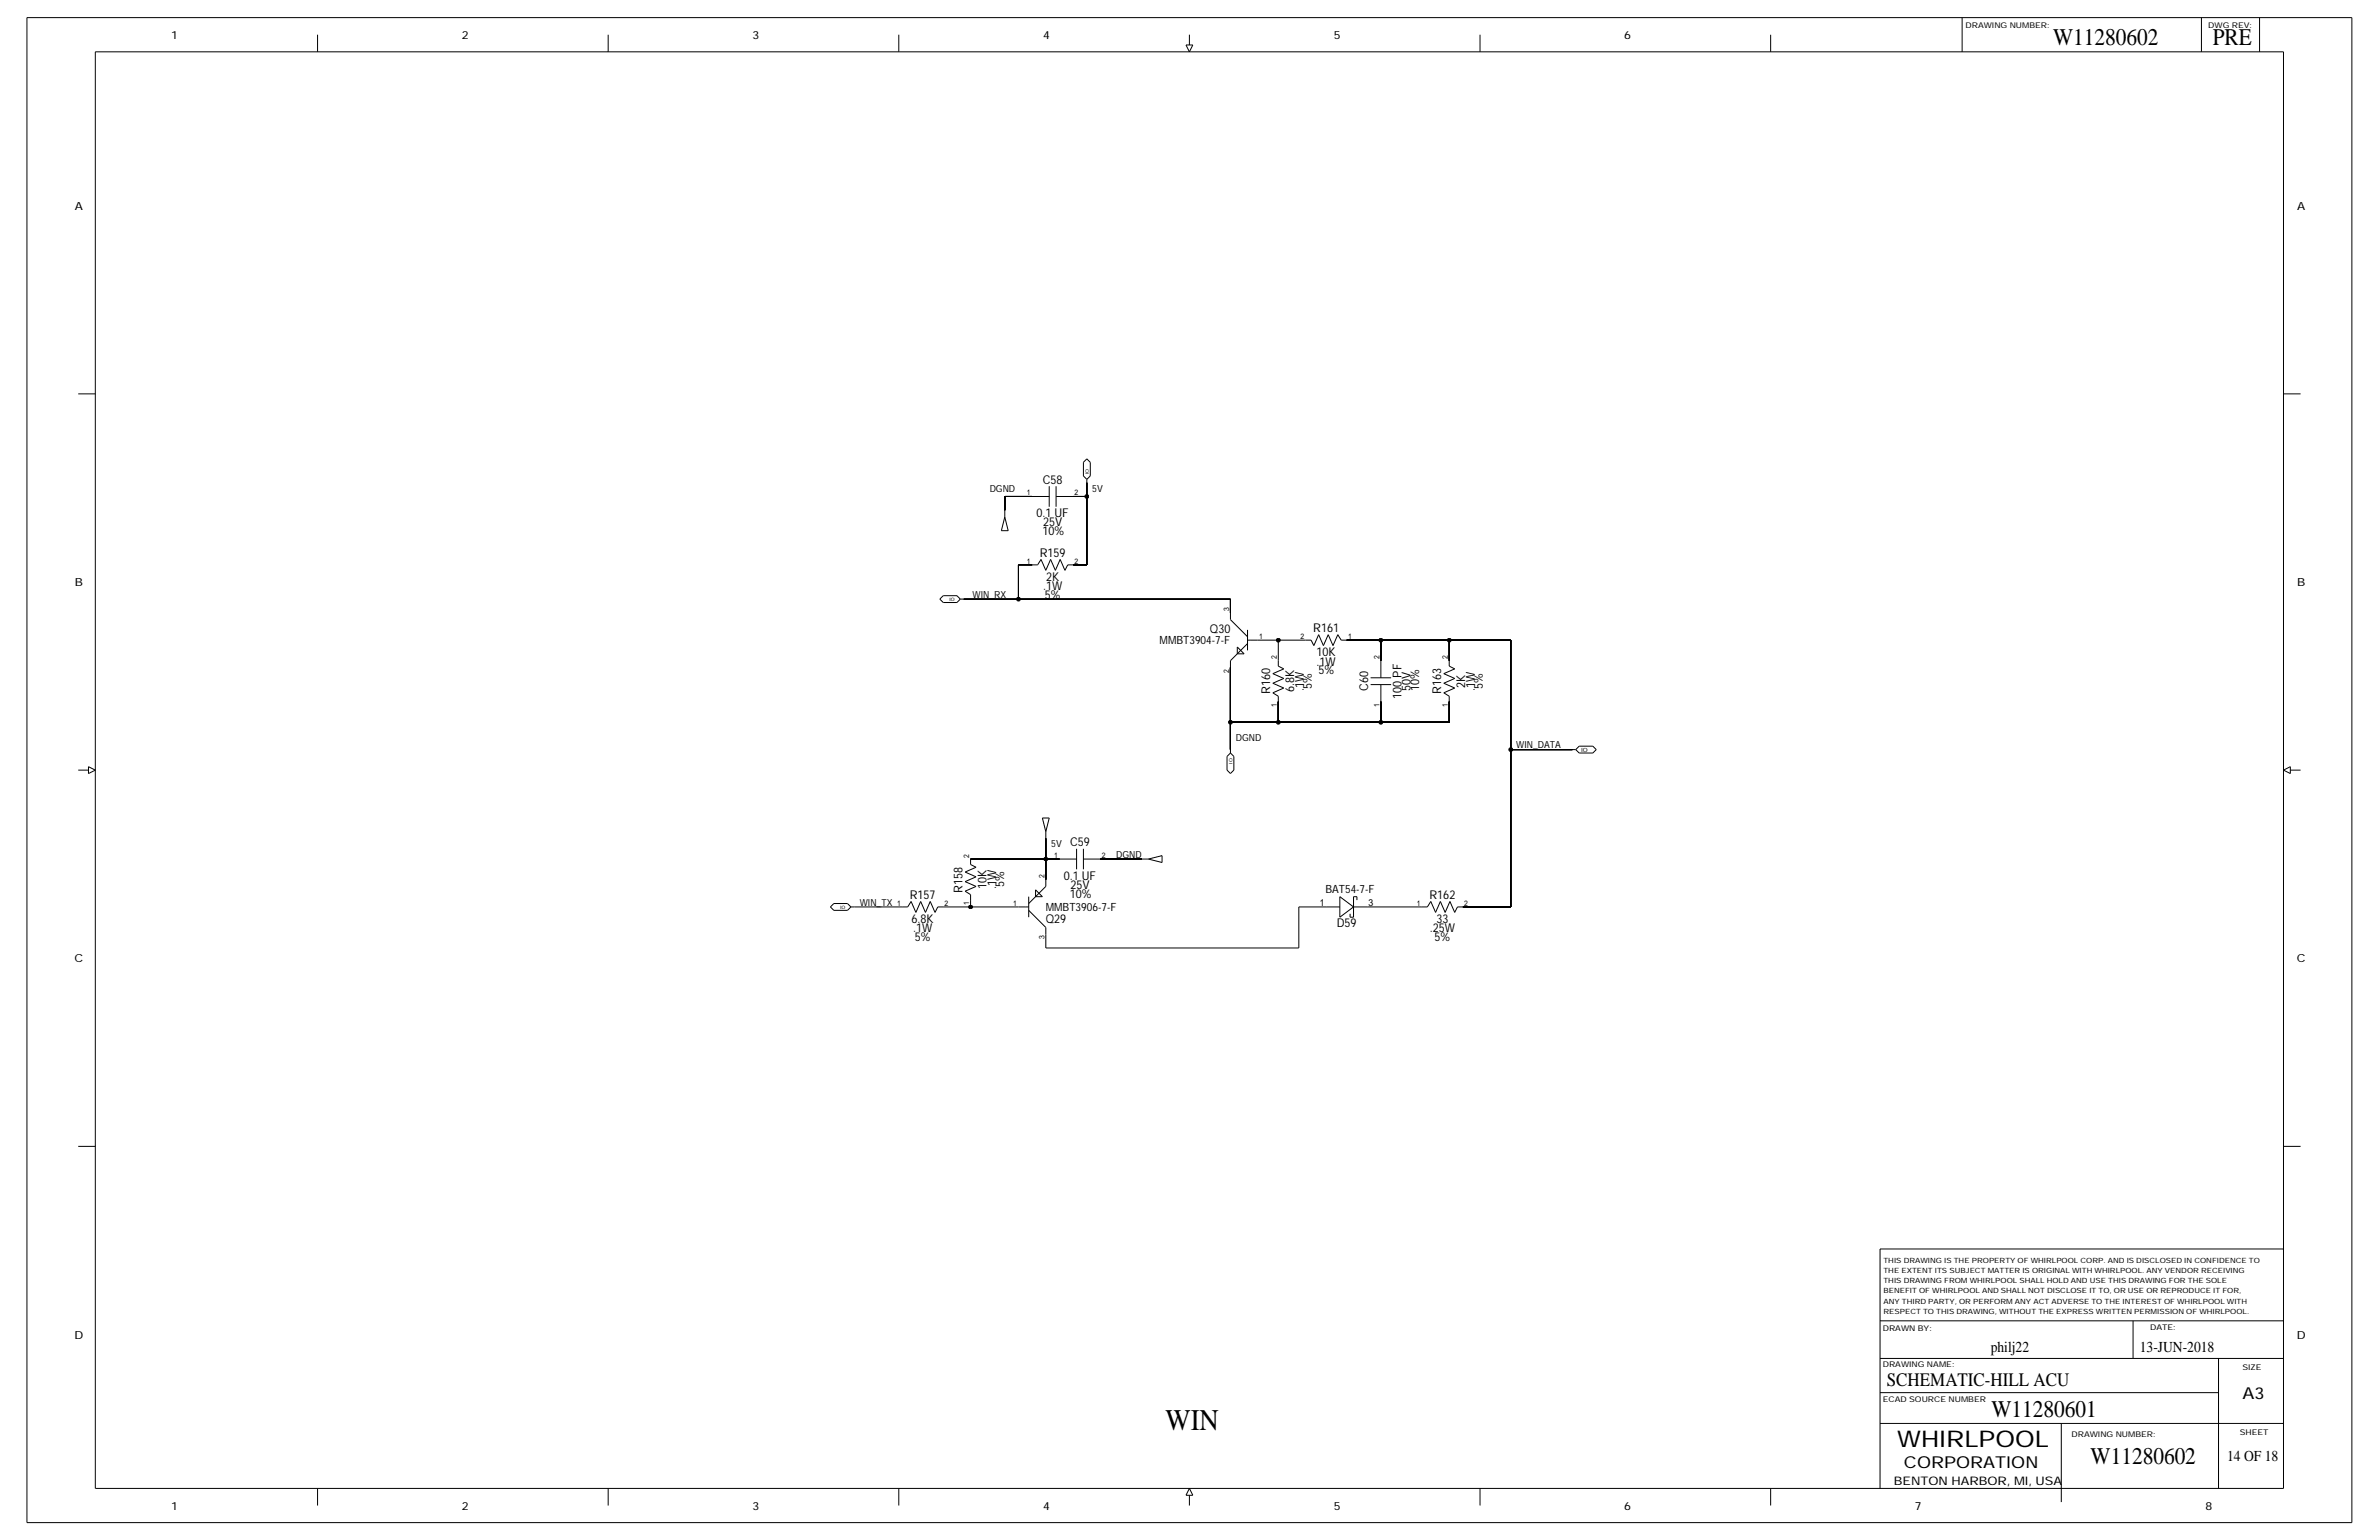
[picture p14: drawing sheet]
<svg xmlns="http://www.w3.org/2000/svg" width="864mm" height="559mm" viewBox="0 0 864 559" stroke-linecap="round" stroke-linejoin="round" font-family="sans-serif">
<defs><g id="words">
<text font-size="10.9" x="423.1" y="519">WIN</text>
<g font-size="8.7">
<text x="745.3" y="16.3">W11280602</text>
<text x="803.2" y="16.3">PRE</text>
<text x="722.9" y="514">W11280601</text>
<text x="758.9" y="531.4">W11280602</text>
</g>
<text font-size="8.3" x="688.7" y="525.2">WHIRLPOOL</text>
<text font-size="6.9" x="685" y="502.8">SCHEMATIC-HILL ACU</text>
<g font-size="6">
<text x="814" y="507.5">A3</text>
<text x="691.2" y="532.6">CORPORATION</text>
</g>
<g font-size="5.5">
<text x="722.7" y="490.4">philj22</text>
<text x="776.8" y="490.4">13-JUN-2018</text>
<text x="808.5" y="530.2">14 OF 18</text>
</g>
<g font-size="4.4">
<text x="378.5" y="175.5">C58</text>
<text x="376.2" y="187.7">0.1 UF</text>
<text x="378.6" y="190.9">25V</text>
<text x="378.4" y="194.1">10%</text>
<text x="377.4" y="202">R159</text>
<text x="378.6" y="214.2">.1W</text>
<text x="379.7" y="210.7">2K</text>
<text x="379.3" y="217.2">5%</text>
<text x="439.2" y="229.6">Q30</text>
<text x="476.7" y="229.4">R161</text>
<text x="477.9" y="238">10K</text>
<text x="477.9" y="241.5">.1W</text>
<text x="478.6" y="244.5">5%</text>
<text x="461.1" y="251.9" transform="rotate(-90 461.1 251.9)">R160</text>
<text x="469.8" y="251.2" transform="rotate(-90 469.8 251.2)">6.8K</text>
<text x="473.3" y="250.7" transform="rotate(-90 473.3 250.7)">.1W</text>
<text x="476.2" y="250" transform="rotate(-90 476.2 250)">5%</text>
<text x="496.6" y="250.8" transform="rotate(-90 496.6 250.8)">C60</text>
<text x="512" y="250.7" transform="rotate(-90 512 250.7)">50V</text>
<text x="515.2" y="250.9" transform="rotate(-90 515.2 250.9)">10%</text>
<text x="523.2" y="251.9" transform="rotate(-90 523.2 251.9)">R163</text>
<text x="531.9" y="249.6" transform="rotate(-90 531.9 249.6)">2K</text>
<text x="535.3" y="250.7" transform="rotate(-90 535.3 250.7)">.1W</text>
<text x="538.3" y="250" transform="rotate(-90 538.3 250)">5%</text>
<text x="508.8" y="253.5" transform="rotate(-90 508.8 253.5)">100 PF</text>
<text x="388.4" y="307">C59</text>
<text x="349.4" y="323.9" transform="rotate(-90 349.4 323.9)">R158</text>
<text x="358.1" y="322.7" transform="rotate(-90 358.1 322.7)">10K</text>
<text x="361.6" y="322.7" transform="rotate(-90 361.6 322.7)">.1W</text>
<text x="364.5" y="322" transform="rotate(-90 364.5 322)">5%</text>
<text x="386.2" y="319.2">0.1 UF</text>
<text x="388.6" y="322.4">25V</text>
<text x="330.3" y="326.2">R157</text>
<text x="388.4" y="325.7">10%</text>
<text x="518.9" y="326.2">R162</text>
<text x="330.9" y="334.8">6.8K</text>
<text x="379.6" y="334.8">Q29</text>
<text x="521.4" y="334.8">33</text>
<text x="331.5" y="338.3">.1W</text>
<text x="332.1" y="341.3">5%</text>
<text x="485.3" y="336.5">D59</text>
<text x="519" y="338.3">.25W</text>
<text x="520.8" y="341.3">5%</text>
</g>
<text font-size="4.3" x="687.4" y="538.8">BENTON HARBOR, MI, USA</text>
<g font-size="4.1">
<text x="62.2" y="14.1">1</text>
<text x="167.7" y="14.1">2</text>
<text x="273.2" y="14.1">3</text>
<text x="378.6" y="14.1">4</text>
<text x="484.1" y="14.1">5</text>
<text x="589.6" y="14.1">6</text>
<text x="27.2" y="76.1">A</text>
<text x="833.9" y="76.1">A</text>
<text x="27.2" y="212.7">B</text>
<text x="833.9" y="212.7">B</text>
<text x="421" y="233.7">MMBT3904-7-F</text>
<text x="481.1" y="324.1">BAT54-7-F</text>
<text x="379.6" y="330.4">MMBT3906-7-F</text>
<text x="27" y="349.2">C</text>
<text x="833.8" y="349.2">C</text>
<text x="27" y="485.7">D</text>
<text x="833.8" y="485.7">D</text>
<text x="62.2" y="547.8">1</text>
<text x="167.7" y="547.8">2</text>
<text x="273.2" y="547.8">3</text>
<text x="378.6" y="547.8">4</text>
<text x="484.1" y="547.8">5</text>
<text x="589.6" y="547.8">6</text>
<text x="695.1" y="547.8">7</text>
<text x="800.6" y="547.8">8</text>
</g>
<g font-size="3.5">
<text x="359.3" y="178.4">DGND</text>
<text x="396.5" y="178.4">5V</text>
<text x="353.1" y="216.9">WIN_RX</text>
<text x="448.6" y="269">DGND</text>
<text x="550.4" y="271.5">WIN_DATA</text>
<text x="381.6" y="307.5">5V</text>
<text x="405.2" y="311.2">DGND</text>
<text x="312.1" y="328.6">WIN_TX</text>
<text x="479.2" y="328.6">1</text>
<text x="496.8" y="328.6">3</text>
</g>
<g font-size="2.9">
<text x="713.5" y="10.1">DRAWING NUMBER:</text>
<text x="801.6" y="10.1">DWG REV:</text>
<text x="683.5" y="482.8">DRAWN BY:</text>
<text x="780.5" y="482.5">DATE:</text>
<text x="683.5" y="496.2">DRAWING NAME:</text>
<text x="814" y="497.2">SIZE</text>
<text x="683.5" y="508.6">ECAD SOURCE NUMBER</text>
<text x="752" y="521.5">DRAWING NUMBER:</text>
<text x="813" y="520.8">SHEET</text>
</g>
<g font-size="2.8">
<text x="372.8" y="179.7">1</text>
<text x="390.1" y="179.7">2</text>
<text x="372.8" y="204.5">1</text>
<text x="390.1" y="204.5">2</text>
<text x="446.2" y="221.9" transform="rotate(-90 446.2 221.9)">3</text>
<text x="457.1" y="231.8">1</text>
<text x="472.1" y="231.8">2</text>
<text x="489.4" y="231.8">1</text>
<text x="463.5" y="239.2" transform="rotate(-90 463.5 239.2)">2</text>
<text x="500.8" y="239.2" transform="rotate(-90 500.8 239.2)">2</text>
<text x="525.6" y="239.2" transform="rotate(-90 525.6 239.2)">2</text>
<text x="446.2" y="244.1" transform="rotate(-90 446.2 244.1)">2</text>
<text x="463.5" y="256.5" transform="rotate(-90 463.5 256.5)">1</text>
<text x="500.8" y="256.5" transform="rotate(-90 500.8 256.5)">1</text>
<text x="525.6" y="256.5" transform="rotate(-90 525.6 256.5)">1</text>
<text x="351.8" y="311.2" transform="rotate(-90 351.8 311.2)">2</text>
<text x="382.7" y="311.2">1</text>
<text x="400" y="311.2">2</text>
<text x="379.1" y="318.7" transform="rotate(-90 379.1 318.7)">2</text>
<text x="325.6" y="328.6">1</text>
<text x="342.9" y="328.6">2</text>
<text x="351.8" y="328.5" transform="rotate(-90 351.8 328.5)">1</text>
<text x="367.8" y="328.6">1</text>
<text x="514.3" y="328.6">1</text>
<text x="531.6" y="328.6">2</text>
<text x="379.1" y="340.9" transform="rotate(-90 379.1 340.9)">3</text>
</g>
<g font-size="2.6">
<text x="683.7" y="461.9">THE EXTENT ITS SUBJECT MATTER IS ORIGINAL WITH WHIRLPOOL. ANY VENDOR RECEIVING</text>
<text x="683.7" y="458.2">THIS DRAWING IS THE PROPERTY OF WHIRLPOOL CORP. AND IS DISCLOSED IN CONFIDENCE TO</text>
<text x="683.7" y="465.6">THIS DRAWING FROM WHIRLPOOL SHALL HOLD AND USE THIS DRAWING FOR THE SOLE</text>
<text x="683.7" y="469.3">BENEFIT OF WHIRLPOOL AND SHALL NOT DISCLOSE IT TO, OR USE OR REPRODUCE IT FOR,</text>
<text x="683.7" y="473.1">ANY THIRD PARTY, OR PERFORM ANY ACT ADVERSE TO THE INTEREST OF WHIRLPOOL WITH</text>
<text x="683.7" y="476.8">RESPECT TO THIS DRAWING, WITHOUT THE EXPRESS WRITTEN PERMISSION OF WHIRLPOOL.</text>
</g>
<text font-size="2.1" x="574" y="272.7">IO</text>
<g font-size="1.7">
<text x="395.2" y="172" transform="rotate(-90 395.2 172)">IO</text>
<text x="344.7" y="218.1">IO</text>
<text x="447.4" y="277.2" transform="rotate(-90 447.4 277.2)">IO</text>
<text x="305" y="329.8">IO</text>
</g>
</g></defs>
<!-- layer: Nets -->
<g fill="none" stroke="#000" stroke-width=".36">
<path d="M394.5 175.2v5zM364.7 180.2v4.9zM364.7 180.2h10zM389.6 180.2h4.9zM394.5 180.2v24.8zM349.9 217.4h19.8zM369.7 217.4h77zM369.7 205v12.4zM369.7 205h5zM389.6 205h4.9zM446.7 217.4v5zM456.6 232.3h7.4z"/>
<path d="M464 232.3v7.4zM464 232.3h10zM488.9 232.3h12.4zM501.3 232.3v7.4zM501.3 232.3h24.8zM526.1 232.3v7.4zM526.1 232.3h22.3zM548.4 232.3v39.7zM446.7 242.2v19.9zM464 254.6v7.5zM501.3 254.6v7.5zM526.1 254.6v7.5z"/>
<path d="M446.7 262.1v9.9zM446.7 262.1h17.3zM464 262.1h37.3zM501.3 262.1h24.8zM548.4 272h22.4zM548.4 272v57.1zM352.3 311.7h27.3zM379.6 311.7v7.5zM379.6 304.3v7.4zM379.6 311.7h5zM399.5 311.7h14.9zM310.1 329.1h17.4z"/>
<path d="M342.4 329.1h9.9zM352.3 326.6v2.5zM352.3 329.1h17.4zM379.6 339v5zM471.5 329.1h9.9zM471.5 329.1v14.9zM496.3 329.1h19.9zM531.1 329.1h17.3zM379.6 344h91.9z"/>
</g>
<g fill="#000" stroke="#000" stroke-width=".36">
<circle cx="394.5" cy="180.2" r=".7"/>
<circle cx="369.7" cy="217.4" r=".7"/>
<circle cx="464" cy="232.3" r=".7"/>
<circle cx="501.3" cy="232.3" r=".7"/>
<circle cx="526.1" cy="232.3" r=".7"/>
<circle cx="446.7" cy="262.1" r=".7"/>
<circle cx="464" cy="262.1" r=".7"/>
<circle cx="501.3" cy="262.1" r=".7"/>
<circle cx="548.4" cy="272" r=".7"/>
<circle cx="379.6" cy="311.7" r=".7"/>
<circle cx="352.3" cy="329.1" r=".7"/>
</g>
<!-- layer: Components -->
<g fill="none" stroke="#000" stroke-width=".36">
<path d="M380.9 176.4v7.5zM383.4 176.4v7.5zM393.3 167.7v5zM393.3 172.7l1.2 1.2zM393.3 167.7l1.2-1.2zM394.5 173.9v1.3zM394.5 166.5l1.3 1.2zM394.5 173.9l1.3-1.2zM395.8 167.7v5zM363.5 192.6h2.5zM364.7 187.6l1.3 5zM364.7 187.6l-1.2 5z"/>
<path d="M364.7 185.1v2.5zM374.7 180.2h6.2zM383.4 180.2h6.2zM341.2 217.4l1.2 1.2zM342.4 216.1h5zM342.4 216.1l-1.2 1.3zM342.4 218.6h5zM347.4 216.1l1.2 1.3zM348.6 217.4h1.3zM348.6 217.4l-1.2 1.2zM374.7 205h2zM377.9 203l-1.2 2z"/>
<path d="M377.9 203l1.7 4zM381.4 203l1.7 4zM381.4 203l-1.8 4zM384.9 203l1.7 4zM384.9 203l-1.8 4zM387.6 205l-1 2zM387.6 205h2zM446.7 239.7v2.5zM446.7 222.4v2.4zM446.7 224.8l6.2 6.2zM449.1 237.2h2.5zM449.1 234.8v2.4z"/>
<path d="M449.1 234.8l2.5 2.4zM452.9 228.6v7.4zM452.9 232.3h1.2zM452.9 233.5l-6.2 6.2zM454.1 232.3h2.5zM464 239.7v2zM474 232.3h2zM476 232.3l.9 2zM478.7 230.3l-1.8 4zM478.7 230.3l1.7 4zM482.2 230.3l-1.8 4zM482.2 230.3l1.7 4z"/>
<path d="M485.6 230.3l1.3 2zM485.6 230.3l-1.7 4zM486.9 232.3h2zM501.3 239.7v6.2zM526.1 239.7v2zM462.1 251.4l1.9 1.2zM462.1 251.4l3.9-1.7zM462.1 244.4l3.9-1.7zM462.1 244.4l3.9 1.8zM462.1 247.9l3.9-1.7zM462.1 247.9l3.9 1.8zM464 241.7l2 1z"/>
<path d="M464 252.6v2zM497.5 245.9h7.5zM497.5 248.4h7.5zM501.3 248.4v6.2zM524.1 251.4l2 1.2zM524.1 251.4l4-1.7zM524.1 244.4l4-1.7zM524.1 244.4l4 1.8zM524.1 247.9l4-1.7zM524.1 247.9l4 1.8zM526.1 241.7l2 1zM526.1 252.6v2z"/>
<path d="M445.4 274.5v4.9zM445.4 279.4l1.3 1.3zM446.7 272v1.2zM446.7 273.2l-1.3 1.3zM446.7 273.2l1.2 1.3zM447.9 274.5v4.9zM570.8 272h1.2zM572 272l1.3 1.2zM573.3 273.2h4.9zM573.3 270.8h4.9zM573.3 270.8l-1.3 1.2zM578.2 270.8l1.3 1.2z"/>
<path d="M579.5 272l-1.3 1.2zM378.4 296.8h2.5zM378.4 296.8l1.2 5zM380.9 296.8l-1.3 5zM446.7 280.7l1.2-1.3zM350.3 316.4l4-1.7zM350.3 316.4l4 1.8zM350.3 319.9l4-1.7zM350.3 319.9l4 1.7zM352.3 313.7l2 1zM352.3 311.7v2zM379.6 301.8v2.5z"/>
<path d="M379.6 319.2v2.4zM384.6 311.7h6.2zM390.8 308v7.4zM393.3 308v7.4zM393.3 311.7h6.2zM414.4 311.7h2.5zM416.9 311.7l4.9 1.3zM416.9 311.7l4.9-1.2zM421.8 310.5v2.5zM301.4 329.1l1.3 1.2zM302.7 327.8h5zM302.7 327.8l-1.3 1.3z"/>
<path d="M302.7 330.3h5zM307.7 327.8l1.2 1.3zM308.9 329.1h1.2zM308.9 329.1l-1.2 1.2zM327.5 329.1h2zM330.7 327.1l-1.2 2zM330.7 327.1l1.8 4zM334.2 327.1l1.8 4zM334.2 327.1l-1.7 4zM337.7 327.1l1.7 4zM337.7 327.1l-1.7 4zM340.4 329.1l-1 2z"/>
<path d="M340.4 329.1h2zM350.3 323.4l2 1.2zM350.3 323.4l4-1.8zM352.3 324.6v2zM369.7 329.1h2.5zM372.2 329.1h1.2zM373.4 327.8l6.2-6.2zM373.4 325.4v7.4zM373.4 330.3l6.2 6.2zM375.9 325.4h2.5zM375.9 322.9v2.5zM375.9 322.9l2.5 2.5z"/>
<path d="M379.6 336.5v2.5zM481.4 329.1h5zM486.4 332.8l4.9-3.7zM486.4 325.4l4.9 3.7zM486.4 325.4v7.4zM490.1 331.6v1.2zM490.1 332.8h1.2zM491.3 329.1h5zM491.3 325.4v7.4zM491.3 325.4h1.3zM492.6 325.4v1.2zM516.2 329.1h1.9z"/>
<path d="M519.4 327.1l-1.3 2zM519.4 327.1l1.7 4zM522.9 327.1l1.7 4zM522.9 327.1l-1.8 4zM526.3 327.1l1.8 4zM526.3 327.1l-1.7 4zM529.1 329.1l-1 2zM529.1 329.1h2z"/>
</g>
<!-- layer: Page Border and Title Block -->
<g fill="none" stroke="#000" stroke-width=".36">
<path d="M9.8 6.4h844zM9.8 6.4v546.1zM34.6 18.8h794.3zM34.6 18.8v521.3zM115.3 12.6v6.2zM220.8 12.6v6.2zM326.3 12.6v6.2zM430.5 16.3l1.3 2.5zM430.5 16.3h2.5zM431.8 12.6v3.7zM433 16.3l-1.2 2.5zM537.3 12.6v6.2z"/>
<path d="M642.8 12.6v6.2zM712.3 6.4v12.4zM799.1 6.4v12.4zM820.2 6.4v12.4zM828.9 18.8v521.3zM853.8 6.4v546.1zM28.4 142.9h6.2zM828.9 142.9h6.2zM28.4 279.4h3.7zM32.1 278.2l2.5 1.2zM32.1 278.2v2.5zM828.9 279.4l2.5 1.3z"/>
<path d="M828.9 279.4l2.5-1.2zM831.4 279.4h3.7zM831.4 278.2v2.5zM32.1 280.7l2.5-1.3zM28.4 416h6.2zM828.9 416h6.2zM682.5 453.2v86.9zM682.5 453.2h146.4zM682.5 479.3h146.4zM774.3 479.3v13.6zM682.5 492.9h146.4zM805.3 492.9v47.2z"/>
<path d="M682.5 516.5h146.4zM682.5 505.3h122.8zM748.3 516.5v28.5zM9.8 552.5h844zM34.6 540.1h794.3zM115.3 540.1v6.2zM220.8 540.1v6.2zM326.3 540.1v6.2zM430.5 542.6h2.5zM431.8 540.1l-1.3 2.5zM431.8 540.1l1.2 2.5zM431.8 542.6v3.7z"/>
<path d="M537.3 540.1v6.2zM642.8 540.1v6.2z"/>
</g>
<use href="#words"/>
</svg>
